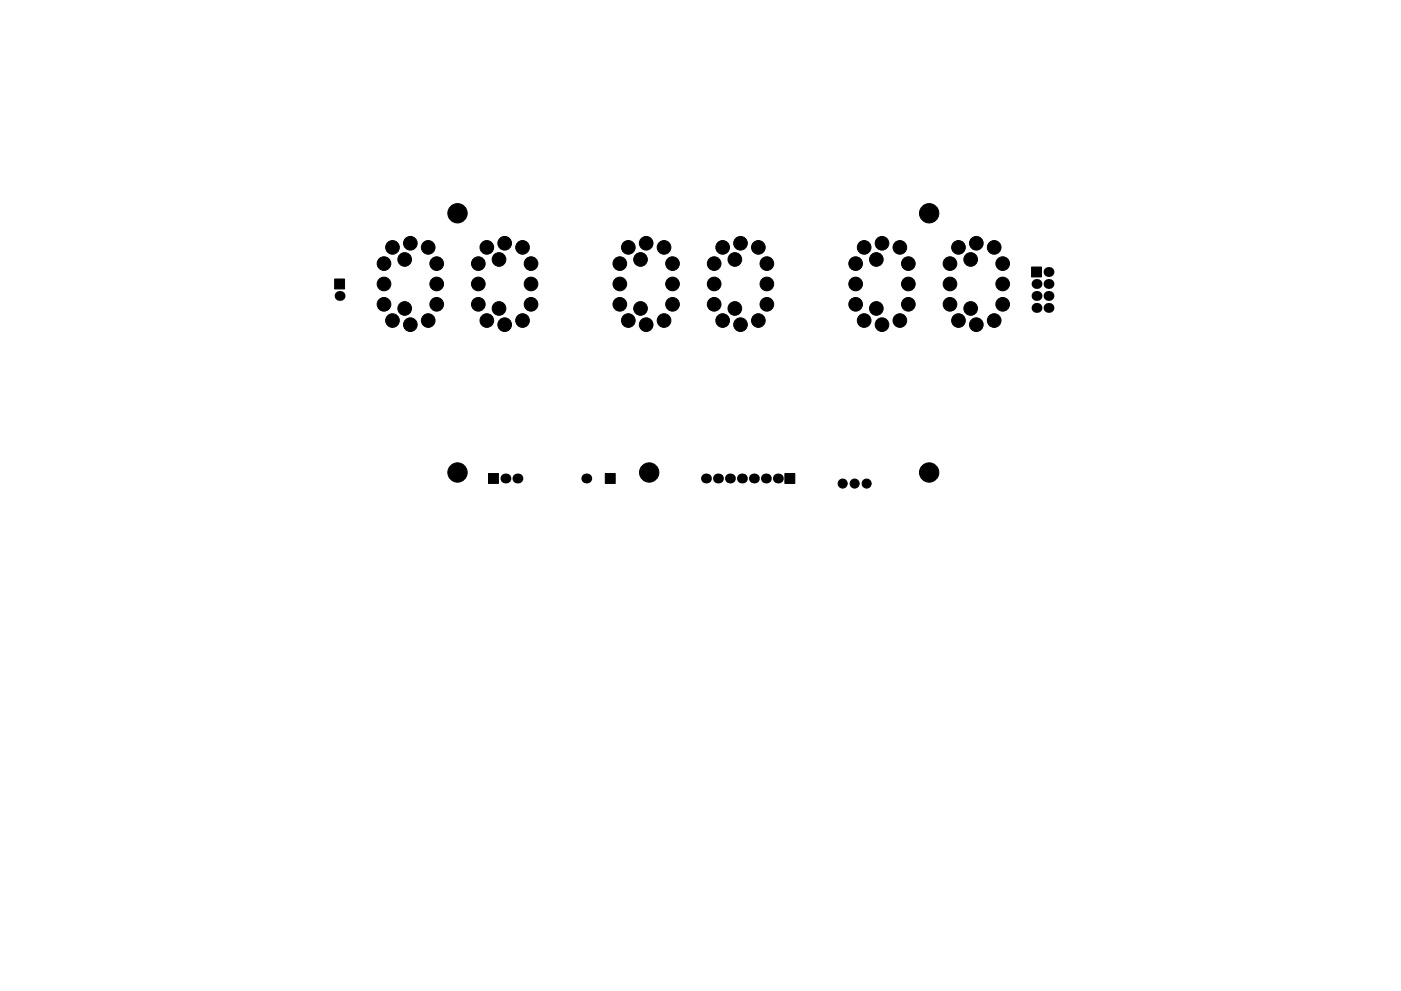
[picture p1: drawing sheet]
<svg xmlns="http://www.w3.org/2000/svg" width="297mm" height="210mm" viewBox="0 0 297 210" stroke-linecap="round" stroke-linejoin="round" font-family="sans-serif">
<g fill="#000" stroke="#000" stroke-width=".21">
<path d="M71 59.2h2.1v2.1h-2.1zM218.7 56.7h2.1v2.1h-2.1zM103.6 100.5h2.1v2.1h-2.1zM128.3 100.5h2.1v2.1h-2.1zM166.4 100.5h2.1v2.1h-2.1z"/>
<circle cx="81.4" cy="55.9" r="1.45"/>
<circle cx="83.2" cy="52.5" r="1.45"/>
<circle cx="85.8" cy="55.1" r="1.45"/>
<circle cx="87" cy="51.6" r="1.45"/>
<circle cx="90.8" cy="52.5" r="1.45"/>
<circle cx="92.6" cy="55.9" r="1.45"/>
<circle cx="97" cy="45.2" r="2.05"/>
<circle cx="101.4" cy="55.9" r="1.45"/>
<circle cx="103.2" cy="52.5" r="1.45"/>
<circle cx="105.8" cy="55.1" r="1.45"/>
<circle cx="107" cy="51.6" r="1.45"/>
<circle cx="110.8" cy="52.5" r="1.45"/>
<circle cx="112.6" cy="55.9" r="1.45"/>
<circle cx="131.4" cy="55.9" r="1.45"/>
<circle cx="133.2" cy="52.5" r="1.45"/>
<circle cx="135.8" cy="55.1" r="1.45"/>
<circle cx="137" cy="51.6" r="1.45"/>
<circle cx="140.8" cy="52.5" r="1.45"/>
<circle cx="142.6" cy="55.9" r="1.45"/>
<circle cx="151.4" cy="55.9" r="1.45"/>
<circle cx="153.2" cy="52.5" r="1.45"/>
<circle cx="155.8" cy="55.1" r="1.45"/>
<circle cx="157" cy="51.6" r="1.45"/>
<circle cx="160.8" cy="52.5" r="1.45"/>
<circle cx="162.6" cy="55.9" r="1.45"/>
<circle cx="181.4" cy="55.9" r="1.45"/>
<circle cx="183.2" cy="52.5" r="1.45"/>
<circle cx="185.8" cy="55.1" r="1.45"/>
<circle cx="187" cy="51.6" r="1.45"/>
<circle cx="190.8" cy="52.5" r="1.45"/>
<circle cx="192.6" cy="55.9" r="1.45"/>
<circle cx="197" cy="45.2" r="2.05"/>
<circle cx="201.4" cy="55.9" r="1.45"/>
<circle cx="203.2" cy="52.5" r="1.45"/>
<circle cx="205.8" cy="55.1" r="1.45"/>
<circle cx="207" cy="51.6" r="1.45"/>
<circle cx="210.8" cy="52.5" r="1.45"/>
<circle cx="212.6" cy="55.9" r="1.45"/>
<circle cx="81.4" cy="60.2" r="1.45"/>
<circle cx="81.4" cy="64.6" r="1.45"/>
<circle cx="83.2" cy="68" r="1.45"/>
<circle cx="85.8" cy="65.4" r="1.45"/>
<circle cx="87" cy="68.9" r="1.45"/>
<circle cx="90.8" cy="68" r="1.45"/>
<circle cx="92.6" cy="60.2" r="1.45"/>
<circle cx="92.6" cy="64.6" r="1.45"/>
<circle cx="101.4" cy="60.2" r="1.45"/>
<circle cx="101.4" cy="64.6" r="1.45"/>
<circle cx="103.2" cy="68" r="1.45"/>
<circle cx="105.8" cy="65.4" r="1.45"/>
<circle cx="107" cy="68.9" r="1.45"/>
<circle cx="110.8" cy="68" r="1.45"/>
<circle cx="112.6" cy="64.6" r="1.45"/>
<circle cx="112.6" cy="60.2" r="1.45"/>
<circle cx="131.4" cy="60.2" r="1.45"/>
<circle cx="131.4" cy="64.6" r="1.45"/>
<circle cx="133.2" cy="68" r="1.45"/>
<circle cx="135.8" cy="65.4" r="1.45"/>
<circle cx="137" cy="68.9" r="1.45"/>
<circle cx="140.8" cy="68" r="1.45"/>
<circle cx="142.6" cy="64.6" r="1.45"/>
<circle cx="142.6" cy="60.2" r="1.45"/>
<circle cx="151.4" cy="64.6" r="1.45"/>
<circle cx="151.4" cy="60.2" r="1.45"/>
<circle cx="153.2" cy="68" r="1.45"/>
<circle cx="155.8" cy="65.4" r="1.45"/>
<circle cx="157" cy="68.9" r="1.45"/>
<circle cx="160.8" cy="68" r="1.45"/>
<circle cx="162.6" cy="64.6" r="1.45"/>
<circle cx="162.6" cy="60.2" r="1.45"/>
<circle cx="181.4" cy="60.2" r="1.45"/>
<circle cx="181.4" cy="64.6" r="1.45"/>
<circle cx="183.2" cy="68" r="1.45"/>
<circle cx="185.8" cy="65.4" r="1.45"/>
<circle cx="187" cy="68.9" r="1.45"/>
<circle cx="190.8" cy="68" r="1.45"/>
<circle cx="192.6" cy="60.2" r="1.45"/>
<circle cx="192.6" cy="64.6" r="1.45"/>
<circle cx="201.4" cy="60.2" r="1.45"/>
<circle cx="201.4" cy="64.6" r="1.45"/>
<circle cx="203.2" cy="68" r="1.45"/>
<circle cx="205.8" cy="65.4" r="1.45"/>
<circle cx="207" cy="68.9" r="1.45"/>
<circle cx="210.8" cy="68" r="1.45"/>
<circle cx="212.6" cy="60.2" r="1.45"/>
<circle cx="212.6" cy="64.6" r="1.45"/>
<circle cx="97" cy="100.2" r="2.05"/>
<circle cx="137.6" cy="100.2" r="2.05"/>
<circle cx="178.7" cy="102.6" r=".96"/>
<circle cx="181.2" cy="102.6" r=".96"/>
<circle cx="183.7" cy="102.6" r=".96"/>
<circle cx="197" cy="100.2" r="2.05"/>
</g>
<g fill="#000">
<circle cx="222.3" cy="57.7" r="1.05"/>
<circle cx="72" cy="62.8" r="1.05"/>
<circle cx="219.8" cy="62.8" r="1.05"/>
<circle cx="219.8" cy="65.3" r="1.05"/>
<circle cx="219.8" cy="60.2" r="1.05"/>
<circle cx="222.3" cy="62.8" r="1.05"/>
<circle cx="222.3" cy="65.3" r="1.05"/>
<circle cx="222.3" cy="60.2" r="1.05"/>
<circle cx="107.2" cy="101.5" r="1.05"/>
<circle cx="109.7" cy="101.5" r="1.05"/>
<circle cx="124.3" cy="101.5" r="1.05"/>
<circle cx="149.7" cy="101.5" r="1.05"/>
<circle cx="152.2" cy="101.5" r="1.05"/>
<circle cx="154.8" cy="101.5" r="1.05"/>
<circle cx="157.3" cy="101.5" r="1.05"/>
<circle cx="159.8" cy="101.5" r="1.05"/>
<circle cx="162.4" cy="101.5" r="1.05"/>
<circle cx="164.9" cy="101.5" r="1.05"/>
</g>
</svg>
